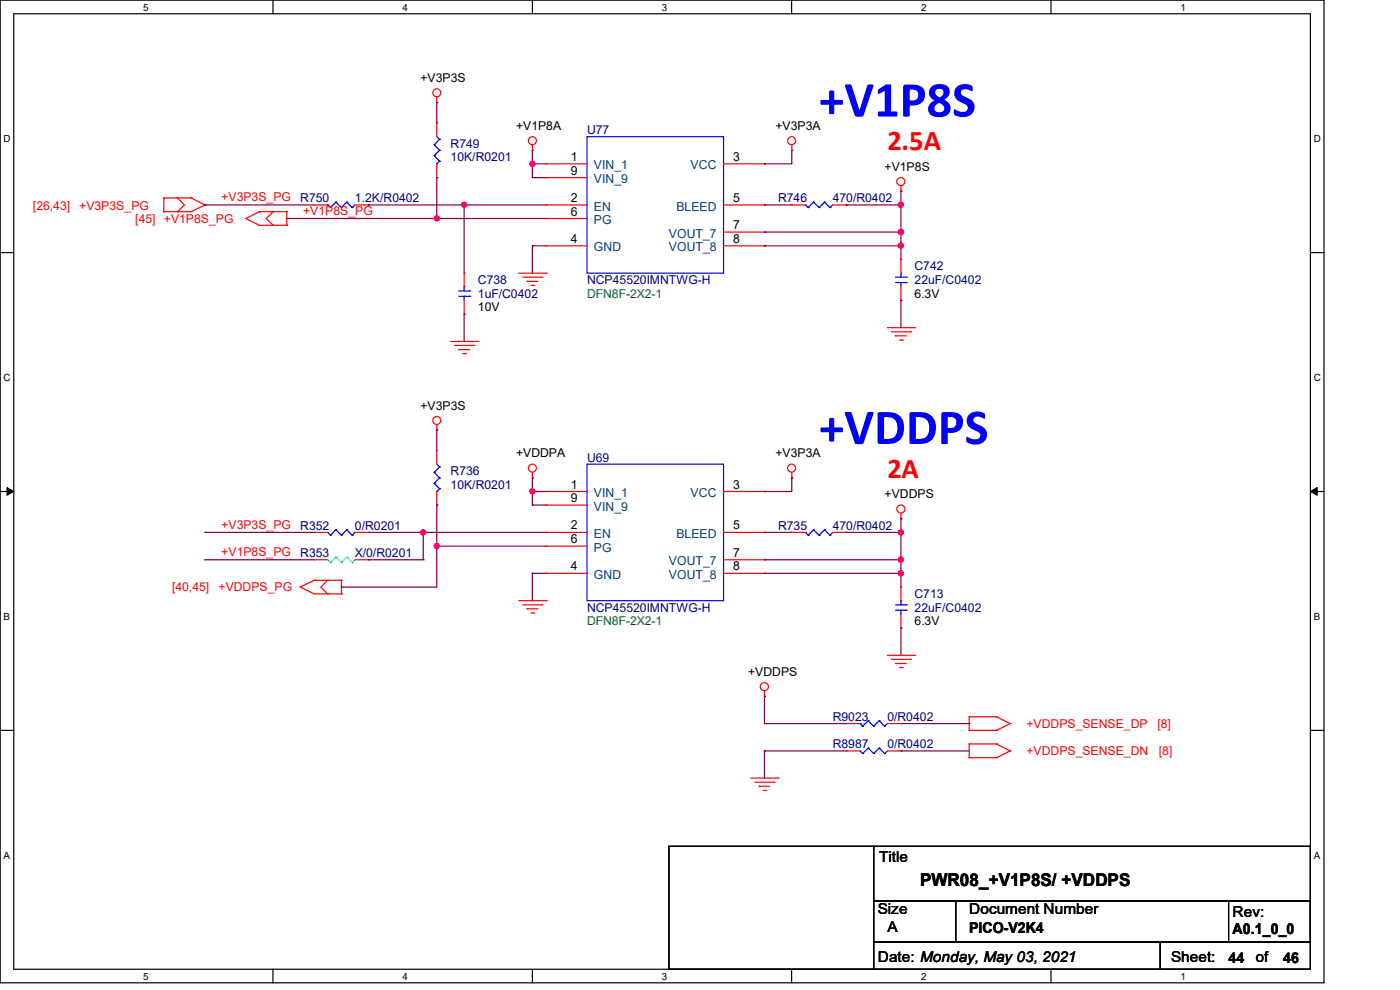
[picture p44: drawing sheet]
<svg xmlns="http://www.w3.org/2000/svg" width="297mm" height="210mm" viewBox="0 0 297 210" stroke-linecap="round" stroke-linejoin="round" font-family="sans-serif">
<defs><g id="words">
<g font-size="10.7" fill="#00f">
<text x="173.8" y="24.7">+V1P8S</text>
<text x="173.8" y="94.2">+VDDPS</text>
</g>
<g font-size="6.1" fill="#f00">
<text x="188.3" y="31.8">2.5A</text>
<text x="188.3" y="101.3">2A</text>
</g>
<text font-size="3.7" x="195.2" y="188">PWR08_+V1P8S/ +VDDPS</text>
<g font-size="3.2">
<text x="186.5" y="183">Title</text>
<text x="186.2" y="194">Size</text>
<text x="188.3" y="197.7">A</text>
<text x="205.6" y="197.9">PICO-V2K4</text>
<text x="205.6" y="194">Document Number</text>
<text x="261.5" y="194.6">Rev:</text>
<text x="261.5" y="198.2">A0.1_0_0</text>
<text x="186.2" y="204.1">Date: Monday, May 03, 2021</text>
<text x="248.5" y="204.1">Sheet:</text>
<text x="260.6" y="204.2">44</text>
<text x="266.4" y="204.1">of</text>
<text x="272.2" y="204.2">46</text>
</g>
<g font-size="2.6">
<text x="89.2" y="17.4">+V3P3S</text>
<text x="109.5" y="27.6">+V1P8A</text>
<text x="164.5" y="27.6">+V3P3A</text>
<text x="121.1" y="34.1">1</text>
<text x="155.5" y="34.1">3</text>
<text x="121.1" y="37">9</text>
<text x="187.7" y="36.2">+V1P8S</text>
<text x="121.1" y="42.8">2</text>
<text x="121.1" y="45.7">6</text>
<text x="155.5" y="42.8">5</text>
<text x="121.1" y="51.5">4</text>
<text x="155.5" y="48.6">7</text>
<text x="155.5" y="51.5">8</text>
<text x="194" y="63.2">6.3V</text>
<text x="101.4" y="66">10V</text>
<text x="89.2" y="86.9">+V3P3S</text>
<text x="109.5" y="97">+VDDPA</text>
<text x="164.5" y="97">+V3P3A</text>
<text x="121.1" y="103.6">1</text>
<text x="121.1" y="106.5">9</text>
<text x="155.5" y="103.6">3</text>
<text x="187.7" y="105.7">+VDDPS</text>
<text x="121.1" y="112.3">2</text>
<text x="155.5" y="112.3">5</text>
<text x="121.1" y="115.2">6</text>
<text x="155.5" y="118.1">7</text>
<text x="121.1" y="121">4</text>
<text x="155.5" y="121">8</text>
<text x="194" y="132.7">6.3V</text>
<text x="158.7" y="143.4">+VDDPS</text>
</g>
<g font-size="2.6" fill="#000080">
<text x="124.5" y="28.4">U77</text>
<text x="95.6" y="31.3">R749</text>
<text x="95.6" y="34.2">10K/R0201</text>
<text x="63.7" y="42.9">R750</text>
<text x="75.3" y="42.9">1.2K/R0402</text>
<text x="165.1" y="42.9">R746</text>
<text x="176.7" y="42.9">470/R0402</text>
<text x="194" y="57.4">C742</text>
<text x="101.4" y="60.3">C738</text>
<text x="101.4" y="63.2">1uF/C0402</text>
<text x="124.5" y="60.3">NCP45520IMNTWG-H</text>
<text x="194" y="60.3">22uF/C0402</text>
<text x="95.6" y="100.8">R736</text>
<text x="124.5" y="97.9">U69</text>
<text x="95.6" y="103.7">10K/R0201</text>
<text x="63.7" y="112.4">R352</text>
<text x="75.3" y="112.4">0/R0201</text>
<text x="165.1" y="112.4">R735</text>
<text x="176.7" y="112.4">470/R0402</text>
<text x="63.7" y="118.2">R353</text>
<text x="75.3" y="118.2">X/0/R0201</text>
<text x="124.5" y="129.8">NCP45520IMNTWG-H</text>
<text x="194" y="126.9">C713</text>
<text x="194" y="129.8">22uF/C0402</text>
<text x="176.7" y="152.9">R9023</text>
<text x="188.3" y="152.9">0/R0402</text>
<text x="176.7" y="158.7">R8987</text>
<text x="188.3" y="158.7">0/R0402</text>
</g>
<g font-size="2.6" fill="#004080">
<text x="126" y="35.9">VIN_1</text>
<text x="146.5" y="35.9">VCC</text>
<text x="126" y="38.9">VIN_9</text>
<text x="126" y="44.7">EN</text>
<text x="126" y="47.5">PG</text>
<text x="143.5" y="44.7">BLEED</text>
<text x="126" y="53.3">GND</text>
<text x="141.9" y="50.4">VOUT_7</text>
<text x="141.9" y="53.3">VOUT_8</text>
<text x="126" y="105.5">VIN_1</text>
<text x="146.5" y="105.5">VCC</text>
<text x="126" y="108.3">VIN_9</text>
<text x="126" y="114.1">EN</text>
<text x="126" y="117">PG</text>
<text x="141.9" y="119.9">VOUT_7</text>
<text x="143.5" y="114.1">BLEED</text>
<text x="126" y="122.8">GND</text>
<text x="141.9" y="122.8">VOUT_8</text>
</g>
<g font-size="2.6" fill="#f00">
<text x="7" y="44.6">[26,43]</text>
<text x="16.8" y="44.6">+V3P3S_PG</text>
<text x="28.7" y="47.2">[45] +V1P8S_PG</text>
<text x="46.9" y="42.7">+V3P3S_PG</text>
<text x="64.3" y="45.5">+V1P8S_PG</text>
<text x="46.9" y="112.1">+V3P3S_PG</text>
<text x="46.9" y="117.9">+V1P8S_PG</text>
<text x="36.5" y="125.4">[40,45]</text>
<text x="46.4" y="125.4">+VDDPS_PG</text>
<text x="217.8" y="154.4">+VDDPS_SENSE_DP</text>
<text x="245.6" y="154.4">[8]</text>
<text x="217.8" y="160.1">+VDDPS_SENSE_DN</text>
<text x="245.9" y="160.1">[8]</text>
</g>
<g font-size="2.6" fill="#008000">
<text x="124.5" y="63.2">DFN8F-2X2-1</text>
<text x="124.5" y="132.7">DFN8F-2X2-1</text>
</g>
<g font-size="2.1">
<text x="30.4" y="2.2">5</text>
<text x="85.4" y="2.2">4</text>
<text x="140.4" y="2.2">3</text>
<text x="195.4" y="2.2">2</text>
<text x="250.4" y="2.2">1</text>
<text x=".8" y="30.1">D</text>
<text x="278.7" y="30.1">D</text>
<text x=".8" y="80.8">C</text>
<text x="278.7" y="80.8">C</text>
<text x=".8" y="131.5">B</text>
<text x="278.7" y="131.5">B</text>
<text x=".8" y="182.2">A</text>
<text x="278.7" y="182.2">A</text>
<text x="30.4" y="207.8">5</text>
<text x="85.4" y="207.8">4</text>
<text x="140.4" y="207.8">3</text>
<text x="195.4" y="207.8">2</text>
<text x="250.4" y="207.8">1</text>
</g>
</g></defs>
<path d="M0 0h280.9v208.5h-280.9zM2.9 2.9h275.1v202.7h-275.1z" fill="none" stroke="#000" stroke-width=".25"/>
<g fill="#fff">
<path d="M30.4 .3h1.1v2.4h-1.1z"/>
<path d="M30.4 205.9h1.1v2.3h-1.1z"/>
</g>
<path d="M57.9 0v2.9M57.9 205.6v2.9" fill="none" stroke="#000" stroke-width=".25"/>
<g fill="#fff">
<path d="M85.4 .3h1.1v2.4h-1.1z"/>
<path d="M85.4 205.9h1.1v2.3h-1.1z"/>
</g>
<path d="M112.9 0v2.9M112.9 205.6v2.9" fill="none" stroke="#000" stroke-width=".25"/>
<g fill="#fff">
<path d="M140.4 .3h1.2v2.4h-1.2z"/>
<path d="M140.4 205.9h1.2v2.3h-1.2z"/>
</g>
<path d="M167.9 0v2.9M167.9 205.6v2.9" fill="none" stroke="#000" stroke-width=".25"/>
<g fill="#fff">
<path d="M195.4 .3h1.2v2.4h-1.2z"/>
<path d="M195.4 205.9h1.2v2.3h-1.2z"/>
</g>
<path d="M223 0v2.9M223 205.6v2.9" fill="none" stroke="#000" stroke-width=".25"/>
<g fill="#fff">
<path d="M250.4 .3h1.2v2.4h-1.2z"/>
<path d="M250.4 205.9h1.2v2.3h-1.2z"/>
<path d="M.8 28.2h1.4v2.4h-1.4z"/>
<path d="M278.7 28.2h1.5v2.4h-1.5z"/>
<path d="M.8 78.9h1.4v2.3h-1.4z"/>
<path d="M278.7 78.9h1.5v2.3h-1.5z"/>
</g>
<path d="M0 53.6h2.9M278 53.6h2.9" fill="none" stroke="#000" stroke-width=".25"/>
<g fill="#fff">
<path d="M.8 129.6h1.3v2.3h-1.3z"/>
<path d="M278.7 129.6h1.4v2.3h-1.4z"/>
</g>
<path d="M0 104.3h2.9M278 104.3h2.9" fill="none" stroke="#000" stroke-width=".25"/>
<path d="M1.5 103.4l1.4 .9-1.4 .8zM278 104.3l1.4-.9v1.7z" fill="#000" stroke="#000" stroke-width=".21"/>
<g fill="#fff">
<path d="M.8 180.3h1.3v2.3h-1.3z"/>
<path d="M278.7 180.3h1.4v2.3h-1.4z"/>
</g>
<path d="M0 154.9h2.9M278 154.9h2.9M141.9 179.5h43.4v26.1h-43.4zM185.3 179.5h92.7v11.6h-92.7zM185.3 191.1h17.4v8.7h-17.4zM185.3 199.8h60.9v5.8h-60.9zM202.7 191.1h75.3v8.7h-75.3zM246.2 199.8h31.8v5.8h-31.8zM260.6 191.1h17.4v8.7h-17.4z" fill="none" stroke="#000" stroke-width=".25"/>
<g fill="none" stroke="#f00" stroke-width=".25">
<path d="M92.7 21.8h.1M92.7 26.1h.1M92.7 37.7h.1M92.7 20.6v1.2M92.7 26.1v2.9M92.7 34.8v2.9M112.9 31.9h.1M112.9 30.7v1.2M115.9 34.8h.1M115.9 37.7h.1M115.9 34.8h8.6M115.9 37.7h8.6"/>
<path d="M153.5 34.8h8.7M162.2 34.8h.1M168 31.9h.1M168 30.7v1.2M191.1 39.4v1.2M34.8 44.9h.1M34.8 42h.1M34.8 42h5.8M34.8 42v2.9M37.7 44.9h.1M37.7 42h.1M37.7 42l1.4 1.5-1.4 1.4"/>
<path d="M40.6 42h.1M40.6 42l2.9 1.5M43.5 43.5h.1M43.5 43.5l-2.9 1.4h-5.8M52.2 46.4h.1M52.2 46.4l2.8 1.4h5.8M55 44.9h.1M55 44.9h5.8M55 44.9l-2.8 1.5M58 47.8h.1M58 44.9h.1M58 44.9l-1.5 1.5 1.5 1.4"/>
<path d="M60.8 47.8h.1M60.8 44.9h.1M60.8 44.9v2.9M66.6 43.5h.1M66.6 43.5h2.9M75.3 43.5h2.9M78.2 43.5h.1M98.5 58h.1M98.5 58v2.8M110.1 58h5.8M110.9 58.8h4.1M111.8 59.7h.1"/>
<path d="M111.8 59.7h2.3M115 58.8h.1M115.9 58h.1M115.9 43.5h.1M115.9 46.4h.1M115.9 52.2h.1M115.9 43.5h8.6M115.9 46.4h8.6M115.9 52.2h8.6M153.5 43.5h8.7M153.5 52.2h8.7M153.5 49.2h8.7"/>
<path d="M162.2 43.5h.1M162.2 49.2h.1M162.2 52.2h.1M168 43.5h.1M168 43.5h2.9M176.7 43.5h2.8M179.5 43.5h.1M191.1 40.6h.1M191.1 55h.1M191.1 55v3M95.6 72.4h5.8M96.4 73.3h4.1"/>
<path d="M97.3 74.2h.1M97.3 74.2h2.4M98.2 75h.6M98.5 66.6h.1M98.5 63.7v2.9M98.8 75h.1M100.5 73.3h.1M101.4 72.4h.1M112.6 60.5h.6M113.2 60.5h.1M188.3 69.5h5.7M189.1 70.4h4.1"/>
<path d="M190 71.2h.1M190 71.2h2.3M190.8 72.1h.6M191.1 63.7h.1M191.1 60.8v2.9M191.4 72.1h.1M193.2 70.4h.1M194 69.5h.1M92.7 91.2h.1M92.7 95.6h.1M92.7 90.1v1.1M92.7 95.6v2.9"/>
<path d="M66.6 112.9h.1M66.6 118.7h.1M66.6 112.9h2.9M66.6 118.7h2.9M75.3 112.9h2.9M75.3 118.7h2.9M78.2 112.9h.1M78.2 118.7h.1M92.7 107.1h.1M92.7 104.3v2.8M112.9 101.4h.1M112.9 100.2v1.2"/>
<path d="M115.9 104.3h.1M115.9 107.1h.1M115.9 112.9h.1M115.9 115.9h.1M115.9 112.9h8.6M115.9 104.3h8.6M115.9 107.1h8.6M115.9 115.9h8.6M153.5 112.9h8.7M153.5 104.3h8.7M153.5 118.7h8.7M162.2 104.3h.1"/>
<path d="M162.2 112.9h.1M162.2 118.7h.1M168 101.4h.1M168 112.9h.1M168 100.2v1.2M168 112.9h2.9M176.7 112.9h2.8M179.5 112.9h.1M191.1 110.1h.1M191.1 108.9v1.2M63.7 124.5h.1M63.7 124.5l2.9 1.5h5.8"/>
<path d="M66.6 123.1h.1M66.6 123.1l-2.9 1.4M66.6 123.1h5.8M69.5 126h.1M69.5 123.1h.1M69.5 123.1l-1.4 1.4 1.4 1.5M72.4 126h.1M72.4 123.1h.1M72.4 123.1v2.9M110.1 127.4h5.8M110.9 128.3h4.1M111.8 129.2h.1"/>
<path d="M111.8 129.2h2.3M112.6 130h.6M113.2 130h.1M115 128.3h.1M115.9 127.4h.1M115.9 121.6h.1M115.9 121.6h8.6M153.5 121.6h8.7M162.2 121.6h.1M188.3 139h5.7M189.1 139.9h4.1M191.1 133.2h.1"/>
<path d="M191.1 124.5h.1M191.1 124.5v2.9M191.1 130.3v2.9M193.2 139.9h.1M194 139h.1M162.2 147.7h.1M162.2 146.6v1.1M179.5 153.5h.1M179.5 159.3h.1M179.5 153.5h3M179.5 159.3h3M188.3 153.5h2.8"/>
<path d="M188.3 159.3h2.8M190 140.8h.1M190 140.8h2.3M190.8 141.6h.6M191.1 153.5h.1M191.1 159.3h.1M191.4 141.6h.1M205.6 157.8h.1M205.6 152.1h.1M205.6 154.9h.1M205.6 157.8h5.8M205.6 152.1v2.8"/>
<path d="M205.6 157.8v2.9M205.6 152.1h5.8M205.6 154.9h5.8M211.4 157.8h.1M211.4 152.1h.1M211.4 154.9h.1M211.4 157.8l2.9 1.5M211.4 152.1l2.9 1.4M214.3 159.3h.1M214.3 153.5h.1M214.3 159.3l-2.9 1.4M214.3 153.5l-2.9 1.4"/>
<path d="M159.3 165.1h5.8M160.1 165.9h4.1M161 166.8h.1M161 166.8h2.3M161.9 167.7h.6M162.5 167.7h.1M164.2 165.9h.1M165.1 165.1h.1M205.6 160.7h.1M205.6 160.7h5.8M211.4 160.7h.1"/>
<circle cx="92.7" cy="19.7" r=".85"/>
<circle cx="112.9" cy="29.8" r=".85"/>
<circle cx="167.9" cy="29.8" r=".85"/>
<circle cx="191.1" cy="38.5" r=".86"/>
<circle cx="92.7" cy="89.2" r=".85"/>
<circle cx="112.9" cy="99.3" r=".85"/>
<circle cx="167.9" cy="99.3" r=".85"/>
<circle cx="191.1" cy="108" r=".86"/>
<circle cx="162.2" cy="145.7" r=".86"/>
</g>
<g fill="none" stroke="#00f" stroke-width=".25">
<path d="M92.1 30.7h.1M92.1 33h.1M92.1 33l1.2 1.2M92.1 30.7l1.2 1.2M92.7 34.8h.1M92.7 29l.6 .5M93.3 34.2h.1M93.3 29.5h.1M93.3 31.9h.1M93.3 34.2l-.6 .6M93.3 29.5l-1.2 1.2M93.3 31.9l-1.2 1.1"/>
<path d="M124.5 29h29v29h-29zM69.5 43.5h.1M69.5 43.5l.6 .5M70.1 44h.1M71.2 42.9h.1M71.2 42.9l-1.1 1.1M71.2 42.9l1.2 1.1M72.4 44h.1M73.6 42.9h.1M73.6 42.9l1.1 1.1M73.6 42.9l-1.2 1.1M74.7 44h.1"/>
<path d="M75.3 43.5l-.6 .5M170.9 43.5h.1M170.9 43.5l.5 .5M171.4 44h.1M172.6 42.9h.1M172.6 42.9l-1.2 1.1M172.6 42.9l1.2 1.1M173.8 44h.1M174.9 42.9h.1M174.9 42.9l1.2 1.1M174.9 42.9l-1.1 1.1M176.1 44h.1"/>
<path d="M176.7 43.5l-.6 .5M190 58.8h2.3M190 59.9h2.3M191.1 58h.1M191.1 59.9h.1M191.1 58v.8M191.1 59.9v.9M192.3 58.8h.1M192.3 59.9h.1M97.3 61.7h2.4M97.3 62.9h2.4M98.5 60.8h.1"/>
<path d="M98.5 62.9h.1M98.5 60.8v.9M98.5 62.9v.8M99.7 61.7h.1M99.7 62.9h.1M92.7 98.5l.6 .6M93.3 99.1h.1M93.3 99.1l-1.2 1.1M124.5 98.5h29v28.9h-29zM69.5 112.9h.1M69.5 112.9l.6 .6M70.1 113.5h.1"/>
<path d="M71.2 112.4h.1M71.2 112.4l-1.1 1.1M71.2 112.4l1.2 1.1M72.4 113.5h.1M73.6 112.4h.1M73.6 112.4l1.1 1.1M73.6 112.4l-1.2 1.1M74.7 113.5h.1M75.3 112.9l-.6 .6M92.1 100.2h.1M92.1 102.5h.1M92.1 102.5l1.2 1.2"/>
<path d="M92.1 100.2l1.2 1.2M92.7 104.3h.1M93.3 103.7h.1M93.3 101.4h.1M93.3 103.7l-.6 .6M93.3 101.4l-1.2 1.1M170.9 112.9h.1M170.9 112.9l.5 .6M171.4 113.5h.1M172.6 112.4h.1M172.6 112.4l-1.2 1.1M172.6 112.4l1.2 1.1"/>
<path d="M173.8 113.5h.1M174.9 112.4h.1M174.9 112.4l1.2 1.1M174.9 112.4l-1.1 1.1M176.1 113.5h.1M176.7 112.9l-.6 .6M190 128.3h2.3M190 129.5h2.3M191.1 127.4h.1M191.1 129.5h.1M191.1 127.4v.9M191.1 129.5v.8"/>
<path d="M192.3 128.3h.1M192.3 129.5h.1M182.5 153.5h.1M182.5 159.3h.1M182.5 153.5l.5 .6M182.5 159.3l.5 .6M183 154.1h.1M183 159.9h.1M184.2 152.9h.1M184.2 158.7h.1M184.2 152.9l-1.2 1.2M184.2 152.9l1.1 1.2"/>
<path d="M184.2 158.7l-1.2 1.2M184.2 158.7l1.1 1.2M185.3 154.1h.1M185.3 159.9h.1M186.5 152.9h.1M186.5 158.7h.1M186.5 152.9l1.2 1.2M186.5 152.9l-1.2 1.2M186.5 158.7l1.2 1.2M186.5 158.7l-1.2 1.2M187.7 154.1h.1M187.7 159.9h.1"/>
<path d="M188.3 153.5l-.6 .6M188.3 159.3l-.6 .6"/>
</g>
<path d="M69.5 118.7h.1M69.5 118.7l.6 .6M70.1 119.3h.1M71.2 118.2h.1M71.2 118.2l-1.1 1.1M71.2 118.2l1.2 1.1M72.4 119.3h.1M73.6 118.2h.1M73.6 118.2l1.1 1.1M73.6 118.2l-1.2 1.1M74.7 119.3h.1M75.3 118.7l-.6 .6" fill="none" stroke="#00ff80" stroke-width=".25"/>
<g fill="none" stroke="#800040" stroke-width=".25">
<path d="M92.7 21.8h.1M92.7 37.7h.1M92.7 21.8v4.3M92.7 37.7v8.7M112.9 31.9h.1M112.9 34.8h.1M112.9 37.7h.1M112.9 31.9v5.8M112.9 34.8h3M112.9 37.7h3M162.2 34.8h.1M168 31.9h.1"/>
<path d="M168 31.9v2.9h-5.8M43.5 43.5h.1M43.5 43.5h23.1M60.8 46.4h.1M60.8 46.4h55.1M78.2 43.5h37.7M92.7 46.4h.1M98.5 43.5h.1M98.5 43.5v14.5M112.9 52.2h.1M112.9 52.2v5.8M112.9 52.2h3"/>
<path d="M162.2 43.5h.1M162.2 49.2h.1M162.2 52.2h.1M162.2 43.5h5.8M162.2 49.2h28.9M162.2 52.2h28.9M179.5 43.5h.1M179.5 43.5h11.6M191.1 40.6h.1M191.1 43.5h.1M191.1 49.2h.1M191.1 52.2h.1"/>
<path d="M191.1 40.6v14.4M98.5 66.6h.1M98.5 66.6v5.8M191.1 63.7h.1M191.1 63.7v5.8M92.7 91.2h.1M92.7 91.2v4.4M43.5 112.9h.1M43.5 118.7h.1M43.5 112.9h23.1M43.5 118.7h23.1M78.2 112.9h.1"/>
<path d="M78.2 118.7h.1M78.2 112.9h37.7M78.2 118.7h11.6M89.8 118.7h.1M89.8 112.9v5.8M92.7 107.1h.1M92.7 115.9h.1M92.7 107.1v17.4h-20.3M92.7 115.9h23.2M112.9 101.4h.1M112.9 104.3h.1M112.9 107.1h.1"/>
<path d="M112.9 101.4v5.7M112.9 104.3h3M112.9 107.1h3M115.9 112.9h.1M162.2 104.3h.1M162.2 112.9h.1M162.2 118.7h.1M162.2 112.9h5.8M162.2 118.7h28.9M168 101.4h.1M168 101.4v2.9h-5.8M179.5 112.9h.1"/>
<path d="M179.5 112.9h11.6M191.1 110.1h.1M191.1 112.9h.1M191.1 118.7h.1M191.1 110.1v14.4M72.4 124.5h.1M112.9 121.6h.1M112.9 121.6v5.8M112.9 121.6h3M162.2 121.6h.1M162.2 121.6h28.9M191.1 121.6h.1"/>
<path d="M191.1 133.2h.1M191.1 133.2v5.8M162.2 159.3h.1M162.2 153.5h.1M162.2 147.7h.1M162.2 147.7v5.8M162.2 159.3v5.8M162.2 159.3h17.3M162.2 153.5h17.3M191.1 159.3h.1M191.1 159.3h14.5M191.1 153.5h14.5"/>
<path d="M205.6 153.5h.1"/>
</g>
<g fill="#f0f" stroke="#f0f" stroke-width=".25">
<circle cx="112.9" cy="34.8" r=".55"/>
<circle cx="191.1" cy="43.4" r=".56"/>
<circle cx="92.7" cy="46.3" r=".55"/>
<circle cx="191.1" cy="49.2" r=".56"/>
<circle cx="191.1" cy="52.1" r=".56"/>
<circle cx="112.9" cy="104.2" r=".55"/>
<circle cx="191.1" cy="112.9" r=".56"/>
<circle cx="92.7" cy="115.8" r=".55"/>
<circle cx="191.1" cy="118.7" r=".56"/>
<circle cx="191.1" cy="121.6" r=".56"/>
<circle cx="89.8" cy="112.9" r=".56"/>
<circle cx="98.5" cy="43.4" r=".55"/>
</g>
<use href="#words"/>
</svg>
